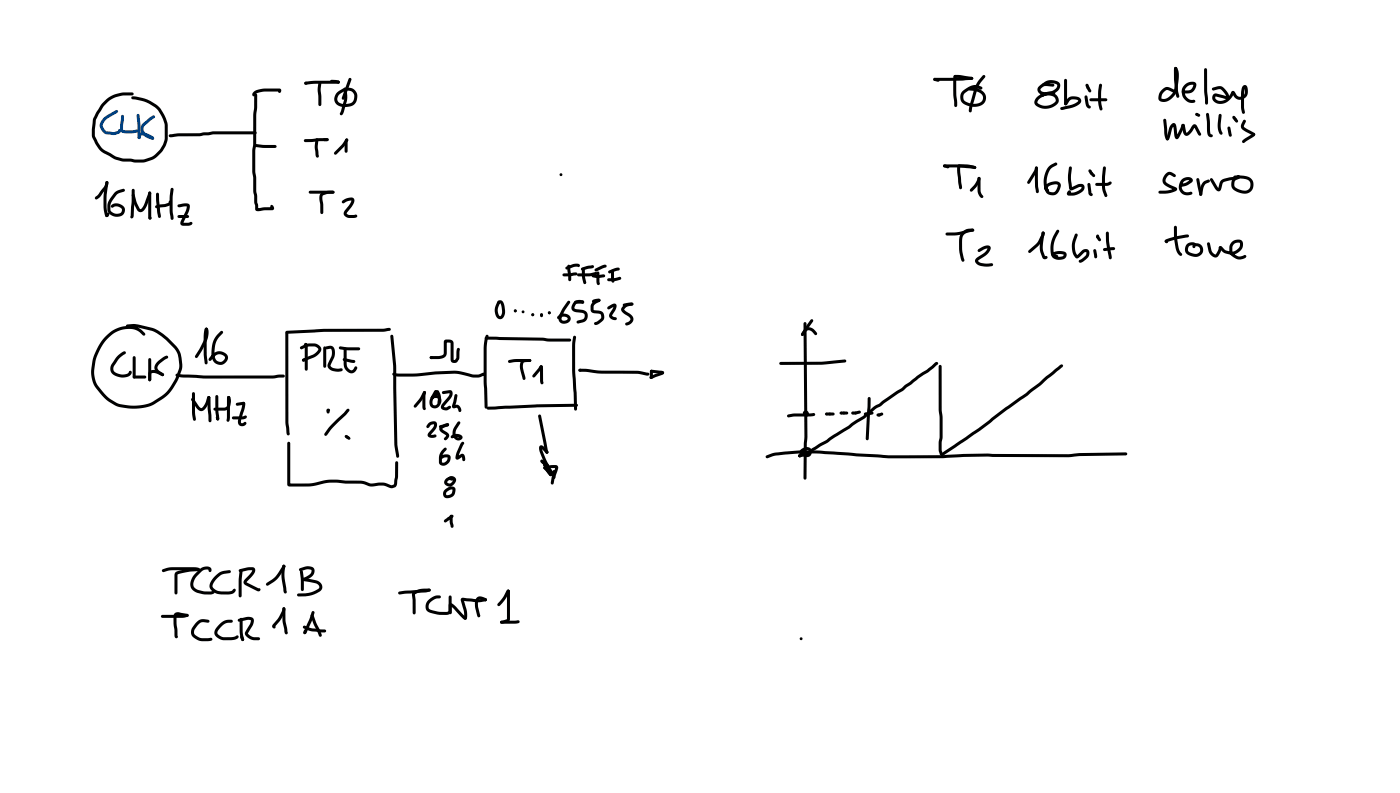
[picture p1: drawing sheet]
<svg xmlns="http://www.w3.org/2000/svg" width="337mm" height="190mm" viewBox="0 0 337 190" stroke-linecap="round" stroke-linejoin="round" font-family="sans-serif">
<g fill="#004080">
<path d="M24.9 28.4l3-1.9h.4l.1 .3-.2 .3-2.1 1.2a2.09 2.09 0 0 0-1.4 2.1l.5 .8 .5 .3 1.8 .2 .8-.3 .2-.3a.49 .49 0 0 1 .6 .3 .49 .49 0 0 1-.3 .6l-.2 .1a4 4 0 0 1-2.9 .2 2.22 2.22 0 0 1-1.7-1.7 2.22 2.22 0 0 1 .9-2.2z"/>
<path d="M29.2 27.7h.5l.1 .2-.2 3.3 2 .1 1.5-.2 .2 .1v.5l-1.2 .3h-1.5h-1l-.5-.3-.2-.5v-1z"/>
<path d="M32.9 27.5l.3-.2 .3 .4 .3 2.3v3.1l-.4 .3-.3-.4z"/>
<path d="M33.5 32a3.5 3.5 0 0 1 3.6 1.2l-.4 .3-1.5-.8-1.2-.1a.64 .64 0 0 1-.8 .7v-.8z"/>
<path d="M34.2 29.7l1.9-1.5 .7-.5 .4 .1v.4l-2.3 1.9a1.33 1.33 0 0 0 .5 2.2l1.5 .6a.44 .44 0 0 1-.1 .6 .44 .44 0 0 1-.6 0 2.57 2.57 0 0 1-2.3-3.3z"/>
<circle cx="33.5" cy="33.1" r=".36"/>
<circle cx="36.7" cy="33.2" r=".36"/>
</g>
<g fill="#000">
<path d="M73.2 19.8l.4-.2 2.2-.2h5.5l.4 .3-.5 .4h-5.4l-2.3 .3-.3-.2zM79.4 19.3a1.89 1.89 0 0 1 1.7 0l.5 .2v.5l-1.9-.1-.4-.4zM81.1 19.5h.5v.5h-.5zM83.9 18.8h.5l.1 .4-1.7 4.5-.3 .3-.3-.1v-.4zM224.5 18.8l9.1-.3 .4 .3-.4 .4-2.2 .2h-6.7l-.4-.3zM224.4 18.8l.3-.1 .9 .2 .3 .4-.1 .2-.4 .1-.9-.2-.2-.3zM229.3 18.1l.3-.1 .4 .4-.1 4.4 .2 2.6-.4 .3-.3-.3-.2-2.6-.1-3.8zM229.3 18.2l.3-.2h1.3l2.7 .5 .4 .3-.4 .4-4-.5-.3-.1zM236.2 18.1l.3-.1 .4 .4-1.1 1.3a20.6 20.6 0 0 0-2.2 6.8l-.1 .4h-.5l-.1-.5 .3-1.4a17.1 17.1 0 0 1 2.1-5.7zM255.9 19l.3-.1 .3 .4v5.6l-.3 .4-.4-.5zM282.3 16.2l.3-.1 .4 .3-.1 2.7 .3 3 .3 1-.4 .4-.3-.2-.3-1.5-.3-2.7zM289.6 16.5l.2-.1 .4 .3v5.2l.2 2.9-.4 .3-.3-.3-.2-2.9z"/>
<path d="M24.8 24.6a7 7 0 0 1 4.9-2.4h2.1l.3 .4-.3 .3h-2.1a6.5 6.5 0 0 0-5 3l-1.6 2.9-.3 3.8 .8 1.6 .9 1.3 .7 .6 1.4 .7a7.3 7.3 0 0 0 5.1 1.3 6.2 6.2 0 0 0 7.9-4.8v-3.2a7.9 7.9 0 0 0-2.4-4.4 11.7 11.7 0 0 0-5.6-1.9v-.6l.3-.1a9.9 9.9 0 0 1 6.6 2.9 9.8 9.8 0 0 1 1.8 4.1v2.8a6.9 6.9 0 0 1-9 5.9 7.7 7.7 0 0 1-5-1.3l-1-.5a5.1 5.1 0 0 1-2.6-3l-.6-1.4 .2-3.9 .8-1.7zM40.6 32.4l2.1-.4h5.2l3.4-.4h10.1l.3 .3-.3 .4h-10.2l-3.2 .4h-5l-1.8 .3-.6-.1zM60.9 22.1l.6-.4a12.2 12.2 0 0 1 6-.3l.1 .3a.39 .39 0 0 1-.3 .5 .39 .39 0 0 1-.5-.3l.1-.2 .3 .3h-3.1a3.2 3.2 0 0 0-2.7 .7l-.1 .4a.47 .47 0 0 1-.6-.3 .47 .47 0 0 1 .1-.6zM61.2 34.7l4.9 .1 .4 .4-.4 .3h-3.1l-1.6-.2-.3-.3zM61.2 22.5h.5l.1 .3v3l-.2 1.9v7.1l-.2 1.4v5l.2 2.2a8.4 8.4 0 0 0 .2 3.6l.3 3.3-.2-.3 3.5-.2-.2 .3-.2-.5 .1-.3a.63 .63 0 0 1 .7 .4 .63 .63 0 0 1-.4 .8l-3.6 .2a.74 .74 0 0 1-.5-1.1l-.4-3.6v-3.3l-.3-1.5 .3-13.5zM73.1 33.5l5.6-.3 .3 .3-.3 .4-5.3 .2-.3-.1zM75.9 33.3h.5l.2 .2-.2 1.8 .3 2.2-.1 .3a.51 .51 0 0 1-.6-.1 .51 .51 0 0 1-.2-.5l-.1-1.9zM76.7 19.7h.4l.2 .3-.2 1.7 .2 3.4-.4 .4-.4-.4-.1-3.4zM77.7 33.3l1-.1 .3 .3-.3 .4h-.8l-.2-.1zM83.1 33.4h.5l.1 .3-.8 1.3-2 2.1h-.5v-.5l1.8-1.9zM81 22.2l1.8-1.1h.4l.1 .3-.1 .3-1.2 .7a1.63 1.63 0 0 0-.9 1.7 1.77 1.77 0 0 0 2.2 .9l.4-.1a1.38 1.38 0 0 0 1.4-1.2l-.1-1.2-.3-.4-.6-.3a.86 .86 0 0 1-1-.4l.1-.3a2.27 2.27 0 0 1 2.6 1.4 2.27 2.27 0 0 1-1 2.8 3.3 3.3 0 0 1-4.3-.7 2.1 2.1 0 0 1 .5-2.4zM82.7 21.1l.3-.1 .3 .4 .2 1.6a10.9 10.9 0 0 1-.9 4.1l-.3 .5-.3 .1-.2-.1-.1-.2 1-3.6z"/>
<path d="M83.1 33.4l.3-.1 .3 .3-.1 .3v2.5l-.4 .3-.4-.3 .1-2.4zM226.8 39.6l4.1-.1 2.7 .3a.67 .67 0 0 1 .8 0 .67 .67 0 0 1 .2 .7l-.3 .1-3.4-.4h-3.9l-.2-.1zM231.4 21.9a4 4 0 0 1 3.8-1.4l.8 .3 .2 .4-.4 .3-.8-.3a3.7 3.7 0 0 0-3.3 1.5 1.4 1.4 0 0 0 1.2 2 2.57 2.57 0 0 0 3.3-.7 1.51 1.51 0 0 0-1.4-2l-1.7-.2-.3-.4 .1-.3a4 4 0 0 1 3.7 1.2 2.16 2.16 0 0 1 .1 2.4 2.16 2.16 0 0 1-2.2 1 3.5 3.5 0 0 1-3.6-1.6v-1.4zM249.7 20.8l.8-.6 .7-.2 2 .1 .3 .4-.4 .3-2.1-.1-.8 .6a.5 .5 0 0 0 0 .5 .5 .5 0 0 0 .5 .3 2.7 2.7 0 0 0 3.4-1.4l.1-.2a2.47 2.47 0 0 0-3.3 .2l-.4-.4a2.76 2.76 0 0 1 4.3-.1 2.14 2.14 0 0 1-1.8 2.4 2.76 2.76 0 0 1-3.5-.6l-.1-.6zM249.2 23.4l.9-.7a5.3 5.3 0 0 1 3.2-.7l.3 .1v.5l-1.2 .1a3.6 3.6 0 0 0-3 1.7v.2a2.89 2.89 0 0 0 4.4-.5 1.46 1.46 0 0 0-1.9-1.2l-1.5 .4-.3-.4a2.74 2.74 0 0 1 2.7-.6 1.75 1.75 0 0 1 1.7 1.6 1.75 1.75 0 0 1-1.5 1.9 3.3 3.3 0 0 1-4.3-1l.1-.8zM252.1 40l1.6-.9h.4v.5l-1 .5a4.6 4.6 0 0 0-.8 5.9l.5 .2a1.13 1.13 0 0 0 1.3-1.1l.2-.3a.37 .37 0 0 0-.1-.5 .37 .37 0 0 0-.4 0l-1.4 .3-.6 .7a.41 .41 0 0 1 .3 .4 .41 .41 0 0 1-.3 .4 1.07 1.07 0 0 1-.7-1.1 1.07 1.07 0 0 1 .8-1l.2-.1a2.6 2.6 0 0 1 2.5-.1l.2 .1a2.24 2.24 0 0 1-.7 2.7 1.99 1.99 0 0 1-2.2 0 1.99 1.99 0 0 1-.9-1.9 6.1 6.1 0 0 1 1.1-4.7zM256.7 23.6a2.32 2.32 0 0 1 3.2 .4v.4a2.37 2.37 0 0 1-2 1.4l-2.7 .6-.3-.3 .1-.3 .3-.1a7.7 7.7 0 0 0 3.8-1.3l.1-.2a1.74 1.74 0 0 0-2.1 .1l-.6 .9h-.6v-.5zM255.9 24.7l.5-.1 .2 .3-.2 .3h-.5l-.1-.3zM260.8 23l.3-.1 .3 .3 .4 1.9 .4 .6-.3 .4-.5-.2-.3-.5-.4-2.1zM262 23.7l3.9-.1 .3 .4-.3 .3h-3.7l-.3-.3zM264.3 20.2h.5l.1 .3-.2 1.5v2.4l.3 1.8-.3 .3-.4-.2a12.7 12.7 0 0 1 0-6.1zM279.7 28.6l.3-.1 .4 .3 .2 3.4 .4 1.2a.5 .5 0 0 1-.7 .2 .5 .5 0 0 1-.2-.6l-.5-4.1z"/>
<path d="M281.7 29.8a.67 .67 0 0 1 .8-.2 .67 .67 0 0 1 .3 .8l.3 2.4h-.4l1.3-2.8 .4-.2 .3 .3-1.1 2.7a.65 .65 0 0 1-.8 .6 .65 .65 0 0 1-.5-.8l-.3-2.4 .2 .1-.1 .1a4.2 4.2 0 0 0-.8 2.4l-.3 .8-.4 .1-.3-.3 .3-.4-.2 .1 .2-.5a4.5 4.5 0 0 1 1.1-2.8zM282.4 16.2l.2-.1a2.66 2.66 0 0 1 .8 2.6l-.1 .3a7.3 7.3 0 0 1-.7 3.6 3 3 0 0 1-3.8 1.6 2.25 2.25 0 0 1 1-3l.6-.3h.5l1.4 .6 .2 .4-.4 .3-1-.4a1.44 1.44 0 0 0-1.9 1.5v.3a.98 .98 0 0 0 1.4-.1 3.3 3.3 0 0 0 1.8-2.8l.3-2.4-.1-1-.3-.9zM284.7 20.4a1.92 1.92 0 0 1 2.8-.3 2.05 2.05 0 0 1-1.9 2.3l-1.2 .1-.3-.4 .3-.4h1.1a1.35 1.35 0 0 0 1.4-1.4v.1a1.76 1.76 0 0 0-2.1 1.6 1.83 1.83 0 0 0 2.1 2l.4 .1 .1 .2a1.33 1.33 0 0 1-1.8 .2 2.63 2.63 0 0 1-.9-4.1zM284.2 29.9l.2-.2 .3 .2 .5 2 .6-.5 .6-.9a.7 .7 0 0 1 .6-.7 .7 .7 0 0 1 .7 .5l1 1.8v.4l-.3 .1-.3-.1-1-2h.2l-1.2 1.7a.89 .89 0 0 1-1 .4 .89 .89 0 0 1-.7-.8l-.4-1.7zM290 27.2l.3-.1 .3 .3 .3 4.4 .1 .4 .5 .2a.48 .48 0 0 1-.3 .6 .48 .48 0 0 1-.6-.2l-.3-.4-.1-.7zM291.4 21.2l1.6-.5a3.1 3.1 0 0 1 2.5 2.4l-.2 .5-.4 .2-2.7-.6v.4a1.85 1.85 0 0 0 3-.2l.7-1.1a.58 .58 0 0 1 .6-.5 .58 .58 0 0 1 .5 .7l.3 .3a1.01 1.01 0 0 0 1.5 .2l.4-.5-.1-1.4h.2l-.2 1.3v3.4l.2 1.2-.4 .4-.3-.3-.3-1.3 .2-4.5a.73 .73 0 0 1 .6-.9 .73 .73 0 0 1 .8 .8 1.94 1.94 0 0 1-1.1 2.6 1.94 1.94 0 0 1-2.5-1.2l-.1-.1h.4a3.1 3.1 0 0 1-4.8 1.8 1.08 1.08 0 0 1-.4-1.1 1.08 1.08 0 0 1 .9-.8l2.5 .7-1.3-1.6-1.8 .3-.3-.1zM293.1 27.4l.5 .1 .1 .2-.2 2.8 .4 1.5-.4 .4a3.1 3.1 0 0 1-.8-2.8zM295.2 30.5l.2-.1 .4 .3 .3 1.8-.3 .4-.4-.5-.3-1.6zM299 28.8l.4 .1 .1 .2-.4 1.4 2.4 1.4 .3 .4-.2 .2-.4 .1-1.8-1a1.31 1.31 0 0 1-1-1.8zM298.7 33.8l2.7-1.9a.51 .51 0 0 1 .3 .6 .51 .51 0 0 1-.4 .4l-2.4 1.5-.3-.4zM25.4 43.6l.3-.1a1.04 1.04 0 0 1 0 1.6l-.9 1.2a3.1 3.1 0 0 1-1.7 1.6l-.3-.3 2.2-2.7zM25.7 51.1a.49 .49 0 0 1 .6 .4 .49 .49 0 0 1-.4 .6l-.5-.1-.1-.2z"/>
<path d="M25.4 43.6l.3-.1 .4 .3-.5 3a15.5 15.5 0 0 0 .3 4.8v.4l-.5 .1a5.5 5.5 0 0 1-.5-3.8v-1.6zM27.6 46.2l.7-.4 1.3-.5 .3 .1 .1 .3-.2 .4-1.2 .3-.7 .5-1.2 1.8-.2 1.7a1.58 1.58 0 0 0 2.8 .3v-.4a1.61 1.61 0 0 0-1.6-.7l-.7 .3-.3-.1a.87 .87 0 0 1 1-.9 1.79 1.79 0 0 1 2.2 2.2 2.3 2.3 0 0 1-2.3 .9 2.3 2.3 0 0 1-1.8-1.6l.2-1.9zM31.8 46.6l.2-.1 .4 .3 .5 1.9 .8 1.5a1.25 1.25 0 0 0 1-1.1l1-3a.44 .44 0 0 1 .6 .1 .44 .44 0 0 1 0 .5l-1 2.6a1.78 1.78 0 0 1-1.8 1.6l-.5-.4-.8-1.5-.5-2zM31.8 45.4h.5l.1 .3-.3 6.3a.48 .48 0 0 1-.7 .4zM35.8 52.1h.6l-.1 .5h-.5zM35.7 46.1h.5l.2 .3v5.8l-.2-.1 .2 .3-.4 .4-.2-.2-.2-.4zM37.3 49.4l3.1-.7 .2-.5a.48 .48 0 0 1 .6 .3 .48 .48 0 0 1-.1 .6l-.3 .3-.9 .3-2.2 .3-.3-.1zM37.6 46.4l.3-.1 .3 .3 .5 5.4-.4 .4-.3-.4-.2-1-.3-2.9zM41.1 45.2h.5l.1 .3-.2 2.2v2.9l.2 1.9-.3 .3a1.05 1.05 0 0 1-.5-1.2l-.1-.9a19.1 19.1 0 0 1 .3-5.5zM42.7 49.2a2.95 2.95 0 0 1 2.9 0v.6l-.3 1.1-1.2 2.7-.1-.1h1.4a.59 .59 0 0 1 .9 .1l-.3 .4-.8 .2h-1.4l-.5-.5a5.3 5.3 0 0 1 1.2-2.6l.4-1.6 .1 .1h-.9a.99 .99 0 0 1-1.5-.2zM42.7 51.8l2.4-.1 .4 .3-.4 .4h-2.1l-.3-.1zM74.3 45.9l5.8-.1 .3 .4-.3 .3h-5.5l-.4-.3z"/>
<path d="M77.1 46.5a4.2 4.2 0 0 1 3.2-.6v.5l-.2 .1-1.4 .1-1 .3a1.01 1.01 0 0 0-.2 1.3l.2 2.9-.3 .3-.4-.3v-1.9a2.96 2.96 0 0 1 .1-2.7zM82.3 48.2l.4-.3a1.81 1.81 0 0 1 2.4-.1l.1 .6-.3 .6-1.6 2.3 .7 .3h1.8a.59 .59 0 0 1-.2 .6 .59 .59 0 0 1-.6 .2h-1.1a1.13 1.13 0 0 1-1.1-.5 1.13 1.13 0 0 1 0-1.3l1.2-1.4 .5-1-1 .1-1 .6-.4-.4zM227.4 56l3.1-.3 3.3-.8 .3 .1 .1 .3-.3 .3-4.1 1h-2.2l-.2-.1zM226.8 39.6l.4-.1 .8 .2 .2 .4-.1 .2-.3 .2-1-.4zM230.3 39.6l.2-.1 .4 .4-.1 1.5 .5 3.5-.1 .5h-.5a16.6 16.6 0 0 1-.4-5.8zM235.1 42.6a.49 .49 0 0 1 .6 .2 .49 .49 0 0 1-.1 .6l-1.1 1.7-.8 .9h-.5v-.6l1.1-1.2zM231.2 55.8l1.2-.8h1.7v.5l-1.1 .2a2.02 2.02 0 0 0-1.7 2 10.4 10.4 0 0 0 .5 4.7v.4l-.3 .1-.4-.4a12.3 12.3 0 0 1-.5-5.3l.2-.8zM230.2 39.7a3.2 3.2 0 0 1 2.3-.2l2.1 .5v.5l-.4 .1a9.1 9.1 0 0 0-3.6-.4l-.3-.1zM235.2 59.9l1.1-.7a1.1 1.1 0 0 1 1.9 .4l-.8 1.4-2.3 1.6 .4 .4a4.5 4.5 0 0 0 2.8 .2l.3 .1 .1 .5a5.2 5.2 0 0 1-3.6-.2 .96 .96 0 0 1-.7-.9 .96 .96 0 0 1 .6-.9l1.6-1.1 .8-1.1 .1 .1-.7 .1-1.4 .8-.4-.4zM235.1 42.6h.5l.1 .2v3.1l.7 1.3a.58 .58 0 0 1-.6 .3 .58 .58 0 0 1-.4-.5l-.4-1.1zM248.9 40.1a.53 .53 0 0 1 .6 .2 .53 .53 0 0 1-.1 .7l-1.8 3-.3 .2-.3-.1v-.5l1.5-2.5zM248.9 40.1l.2-.1 .4 .3a19.6 19.6 0 0 0 .2 5.7l-.3 .4-.4-.3a19.8 19.8 0 0 1-.2-5.8z"/>
<path d="M250.6 55.7h.4l.1 .3-.4 2.6v1.6l.6 1.4h-.1h.5a.6 .6 0 0 1-.4 .7 .6 .6 0 0 1-.7-.4l-.6-1.5-.1-.9 .4-2.8zM254 55.3l.3-.1 .3 .3-.7 1.5a4.3 4.3 0 0 0-.2 4.5 1.5 1.5 0 0 0 2-.2l-.8-.3-1 .1-.3 .2-.1-.1 .8 .1a.62 .62 0 0 1-.3 .7 .62 .62 0 0 1-.8-.2 .79 .79 0 0 1-.2-.9 .79 .79 0 0 1 .7-.5 2.34 2.34 0 0 1 2.6 .4 1.28 1.28 0 0 1-1.6 1.6 1.88 1.88 0 0 1-2.2-2.2v-1.1l.3-1.4zM257.1 40.1h.5l.1 .2-.3 2.4 .3 2.4-.2-.1 1.6-.7a1.03 1.03 0 0 1 1.5 .3 1.03 1.03 0 0 1-.4 1.4 4.1 4.1 0 0 1-3.5 .9 .68 .68 0 0 1-.1-.8 .68 .68 0 0 1 .7-.3l.1 .3-.2 .5-.2-.3a3.6 3.6 0 0 0 2.8-.8l.2-.6h-.6l-1.3 .7a.68 .68 0 0 1-.9 0 .68 .68 0 0 1-.2-.8l-.3-2.6zM258.5 56.2h.5l.1 .3-.5 1.4a3.9 3.9 0 0 0 .5 3.5h-.3l1.2-1.1a1.08 1.08 0 0 1 1.5-.3 1.08 1.08 0 0 1 .2 1.5l-1.4 1.4-.5 .2-.4-.1a.44 .44 0 0 1 .3-.6l1.3-1 .1-.8h-.4l-.8 .8a1.06 1.06 0 0 1-1.3 .6 4.4 4.4 0 0 1-.7-4.4zM261.5 44l.3-.1 .3 .4 .3 2 .3 .5-.4 .3-.4-.2-.2-.4-.3-2.2zM263.4 44l2.7-.1 .8-.3 .4 .3-.4 .5-.8 .3h-2.5l-.2-.1zM265.2 59.7l2.5-.3 .4 .3a.76 .76 0 0 1-1 .4l-1.6 .2-.3-.1zM265.3 40.1h.5l.1 .2-.3 2.9a6.4 6.4 0 0 0 .6 3.7l-.1 .3-.2 .2-.4-.3a8.2 8.2 0 0 1-.6-4.8zM265.9 55.7l.3-.1 .4 .4v2.1l.7 3.7-.1 .4-.3 .1-.4-.3-.5-3.4zM280.1 57.7a15.8 15.8 0 0 1 5.4-1.4l.3 .4-.3 .3-3.2 .6-2 .7-.3-.4zM280.1 57.7l.4-.1 .3 .5-.1 .2a.49 .49 0 0 1-.7-.2zM280.2 41.8l.5-.4 .6-.1 1.2 .6 .2 .3-.4 .4-1-.6a1.13 1.13 0 0 0-1 .8 1.13 1.13 0 0 0 .3 1.2l2.1 1a.5 .5 0 0 1 .3 .5 .5 .5 0 0 1-.4 .4l-1.9 .6-2.1-.1-.1-.2 .3-.4h1.8l1.7-.6 .1 .5-2-1a1.7 1.7 0 0 1-.2-2.9z"/>
<path d="M282.3 54.3l.3-.1 .3 .4 .1 2.6 .3 2.3 .3 .8 .6 .8a.57 .57 0 0 1-.6 .3 .57 .57 0 0 1-.4-.4 7.7 7.7 0 0 1-1-4zM284.1 43.1a1.6 1.6 0 0 1 2.7 .2 2.76 2.76 0 0 1-1.9 1.4l-.9 .2-.4-.4 .3-.3 1.1-.3 1.1-.7v.2a1.29 1.29 0 0 0-1.8 .6l-.2 .6a1.36 1.36 0 0 0 .6 1.4 1.36 1.36 0 0 0 1.5 .1h.4l.1 .3a1.86 1.86 0 0 1-2 .4 2.2 2.2 0 0 1-.6-3.7zM285.3 58.6a1.61 1.61 0 0 1 2.2 0l-.3 1-.5-.1 .1-.7-.1 .1a.92 .92 0 0 0-1.1 1l.2 .6 1.2 .4a1.01 1.01 0 0 0 1.3-.2 1.01 1.01 0 0 0 0-1.3l-1-.4a.54 .54 0 0 1 .3-.6 .54 .54 0 0 1 .6 .1 1.7 1.7 0 0 1 .9 2.3 1.7 1.7 0 0 1-2.2 .9 1.85 1.85 0 0 1-2.1-1.8l.2-.7zM287.7 42.9l.2-.1 .4 .3 .7 3.4-.1 .4-.3 .2-.3-.4-.7-3.5zM289.2 43.7l1.2-.6 .4 .1 .1 .3-.2 .3-.8 .3-.3 .4-.6 2.3-.4 .3-.3-.4 .2-1.2 .2-.9zM290.3 58.3h.4l.6 2 .6 .7 .4 .1 .6-1.3a.52 .52 0 0 1 .7-.6v.5l.1-.1a2.96 2.96 0 0 1-1.4 2.3 2.14 2.14 0 0 1-1.8-1.6l-.3-1.7zM291 42.9l.2-.1 .3 .1 1.5 2.4h-.2l.4-1.5 .5-.6 1.8-.6 2-.3-.1 .3 .1-.3 .2-.1a.5 .5 0 0 1 .3 .6 .5 .5 0 0 1-.6 .3l-3.2 .6-.3 .4-.3 1a.79 .79 0 0 1-.7 .9 .79 .79 0 0 1-.8-.7l-1.2-2zM293.1 59.2h.5l1 .9a2.38 2.38 0 0 0 3.1-.4 1.27 1.27 0 0 0 .3-1.4 1.36 1.36 0 0 0-1.8 1.1l.1 1.2 .6 .6 1 .4 1.4-.4 .3 .4a2.14 2.14 0 0 1-2.6 .5 2.28 2.28 0 0 1-1.4-1.3l-.1-1.4a1.93 1.93 0 0 1 1.2-1.7 1.93 1.93 0 0 1 2 .3 2.67 2.67 0 0 1-1.1 2.8 2.67 2.67 0 0 1-2.9 .1l-.7-.3-.7-.8h.1l-.3-.1zM296.5 42.3l1.3-.2 1.8 .2a2.13 2.13 0 0 1 1.7 2.6 2.13 2.13 0 0 1-2.7 1.6 2.94 2.94 0 0 1-2.5-1.5 1.99 1.99 0 0 1 1.8-2.8l.2 .3-.1 .3h-.4l.2 .1a1.31 1.31 0 0 0-1 .9 1.31 1.31 0 0 0 .4 1.4l1.9 .6a1.39 1.39 0 0 0 1.5-1.1 1.39 1.39 0 0 0-.9-1.6l-1.9-.2h-1l-.2-.1zM49.3 78.9l.3-.2 .4 .4-.3 1.5 .1 5.3a1.62 1.62 0 0 1 0 1.5l-.3 .1-.3-.3-.2-1.9v-4.7zM68.7 79.6l9.1-.6h14.3l1.5-.2 .4 .3-.4 .4-1.5 .2h-14.3l-8.9 .5-.2-.1zM119.7 72.3h.5l.1 .3-.5 1.1a2.22 2.22 0 0 0 .3 2.2h.2l.2-.3 .2-1-.4-1.8h-.5a.61 .61 0 0 1 .4-.7 .61 .61 0 0 1 .8 .5l.1 .2a4.8 4.8 0 0 1 .2 2.9 1.14 1.14 0 0 1-1.3 1 1.14 1.14 0 0 1-1-1.3v-1.4z"/>
<path d="M135.3 65.8l3.2-.4 .3 .4a.74 .74 0 0 1-.9 .4l-2.3 .2-.3-.1zM136 64.2l2.2-.8h.9l.3 .3-.1 .4-.2 .1-.4-.3 .2 .2h-.9l-1.7 .7-.3-.1zM136.4 72.4l.3-.2 .3 .1v.5l-1.8 2.9a.79 .79 0 0 0 .1 1.3l1-.2 .2-.3-.3-.3a1.31 1.31 0 0 0-1.6 .3l-.3 .2a.53 .53 0 0 1-.3-.6 .53 .53 0 0 1 .4-.4 1.66 1.66 0 0 1 1.7-.3 1.66 1.66 0 0 1 1.1 1.4 1.51 1.51 0 0 1-2.2 .9 1.51 1.51 0 0 1-.4-2.3zM136.5 63.7l.2-.1 .4 .3 .2 2.5a.86 .86 0 0 1-.3 1.2 .85 .85 0 0 1-.4-1.2l-.2-1.7zM138.1 72.3l2-.1 .3 .4-.3 .3h-1.7l-.3-.1zM138.8 65.8l2.9-.1 1.6-.4 .3 .4-.2 .3-1.8 .4h-2.5l-.3-.1zM138 72.6a2.02 2.02 0 0 1 2.3-.3l.1 .3-.1 .2-.4 .1a1.13 1.13 0 0 0-1.3 0 1.13 1.13 0 0 0-.4 1.3l1.8 .2a1.54 1.54 0 0 1 1.3 1.5 1.54 1.54 0 0 1-1.2 1.6l-1.1 .2-.3-.1v-.4l1.5-.6 .4-.6-.1-.5-.2-.2-1.4-.3a1.29 1.29 0 0 1-1.4-.6 1.29 1.29 0 0 1 .3-1.6zM139.7 64.4l1.3-.5 1.4-.2 .3 .1 .1 .2a1.4 1.4 0 0 1-1.4 .6l-1.4 .4-.3-.1zM140 64.4l.2-.1 .4 .3v1.9l.3 1.4-.3 .4-.4-.3-.3-1.2zM142.4 72.1l.9-.3a.58 .58 0 0 1 .7 0 .58 .58 0 0 1 .2 .6l-1.3 .2v-.4l.3 .4a.44 .44 0 0 1-.7 .2 .44 .44 0 0 1-.1-.7zM142.3 66l1.5 .1 1.3-.2 .3 .1v.5a4.5 4.5 0 0 1-3.1 0zM143 64.7l1.6-.9a.8 .8 0 0 1 1.3 .1l-.1 .3-2.4 1-.4-.1z"/>
<path d="M143.5 65.3l.2-.1 .4 .4v2.8a.55 .55 0 0 1-.6-.1 .55 .55 0 0 1-.1-.6zM142.4 72.8l1.3-.9h.5v.5l-1.1 .6-.4 .6v.9l1.3 .1a1.46 1.46 0 0 1 1 2.4l-1.3 1a.48 .48 0 0 1-.6 0 .48 .48 0 0 1-.2-.5l.8-.4 .8-.8-.2-.8-1.2-.2a.96 .96 0 0 1-1.1-1v-.9zM146.1 73.7l.9-.6a.73 .73 0 0 1 1.1 0 .73 .73 0 0 1 0 1l-1 1.7 1.1 .5a.5 .5 0 0 1-.2 .6 .5 .5 0 0 1-.6-.1 1.04 1.04 0 0 1-.8-1.6l.7-1 .2-.7 .2 .1-1.4 .7-.4-.3zM146 66.9l3-.4 .4 .4a2.07 2.07 0 0 1-2 .7l-1.4-.1zM146.2 65.1l1.3-.6a.96 .96 0 0 1 1.5 .1l-.3 .4-2.1 .7-.3-.1zM147 64.8l.2-.1 .4 .4v2.7a.6 .6 0 0 1-.6-.2 .6 .6 0 0 1-.1-.6zM149.8 73l1.8-.3 .6 .1 .1 .2-.4 .4-1.9 .2-.2-.1zM149.8 73.4l1.1-.5 1-.2 .3 .1v.5l-1.5 .4-.7 .6 1.7 1.3a1.46 1.46 0 0 1 .5 1.6 1.46 1.46 0 0 1-1.5 1l-.3-.1a.65 .65 0 0 1 .7-.8l.4-.4v-.4l-1.4-1.1a1.09 1.09 0 0 1-.8-.9 1.09 1.09 0 0 1 .5-1.1zM193.3 77.5l.2-.1 .4 .3 .2 27.2-.2 10-.4 .3-.3-.3 .2-10zM194.9 76.8l.3-.1 .2 .1v.4l-2.2 3.4h-.6v-.5zM250.5 55.7l.3-.1a.95 .95 0 0 1 0 1.5l-1.2 1.9-1.9 1.7h-.5l.1-.5 2.2-2.2zM262.9 59.9l.3-.1 .3 .3 .3 1.6-.4 .4-.4-.4-.2-1.5z"/>
<path d="M28.2 85.6l1.7-1.2 .4 .3-.6 .6a6.6 6.6 0 0 0-2.3 2.6l-.1 .2a1.24 1.24 0 0 0 1.2 1.7 2 2 0 0 0 2.4-.3l.2-.4 .2-.1a.75 .75 0 0 1 .3 .8 .75 .75 0 0 1-.6 .6 3.2 3.2 0 0 1-4.4-1.4l.1-1.3zM32 90.3l2.8-.1 .4 .4-.4 .3h-2.5l-.3-.1zM32 85.6h.5l.1 .3v4.7l-.3 .3-.4-.3zM25.2 81a7 7 0 0 1 8.6-1.9l1 .9v.5l-.5 .1-.6-.7a5.8 5.8 0 0 0-7.6 1.2 10.9 10.9 0 0 0-3 10.8 10 10 0 0 0 6.2 5.3 11.2 11.2 0 0 0 13.8-9.5l-.3-2.4-.4-.9a16.3 16.3 0 0 0-5.3-4.7l-.6-.2a10.7 10.7 0 0 0-5.9-.8l-.3-.4 .3-.4a11.4 11.4 0 0 1 6.1 .9l.8 .3a15.9 15.9 0 0 1 5.8 5.5l.2 .5a6.6 6.6 0 0 1-.4 5.4 11.6 11.6 0 0 1-15.7 6.7 12 12 0 0 1-5.2-5.6 11.8 11.8 0 0 1 3-10.6zM35.9 89.2a3 3 0 0 1 3.3 .5h-.1l.3 .1v.5a1.21 1.21 0 0 1-1.4-.4 1.29 1.29 0 0 0-1.6-.1l-.2 1.7h-.5l-.1-.3a2.44 2.44 0 0 1 .3-2zM35.7 86.1h.5l.2 .3v4.8l-.4 .4-.4-.4zM37.8 87l1.6-1.3 .6-.3 .3 .1a.82 .82 0 0 1-.8 1l-1.5 1.3a.92 .92 0 0 0 .6 1.5l.7 .4 .1 .6h-.5l-.7-.4a1.69 1.69 0 0 1-.4-2.9zM42.3 89.9l7 .3h16.3l2.5-.2 .4 .3-.4 .4-2.5 .2h-16.7l-5.5-.3-1.1-.3zM46 95.7l.3-.1 .3 .1 1.2 1.9 .6 .4a1.77 1.77 0 0 0 1.1-1.5l.5-1.3h.4l.2 .3-.2 .3 .1-.1a3.7 3.7 0 0 1-2 3.1l-.6-.1-.6-.6-1.3-1.9zM46.3 94.3l.2-.1 .4 .3v4.6l.2 1.6-.4 .4-.3-.3-.2-1.4zM49.4 78.8a.72 .72 0 0 1 .7 1l-.3 1.8-1.1 2.4-1.2 1.9-.3 .1-.2-.1-.1-.4 2-3.5a3.9 3.9 0 0 0 .4-2.7zM49.9 95.2h.5l.2 .3-.1 .3h-.5l-.2-.3z"/>
<path d="M50 95.3l.4-.1 .2 .4 .2 5.5-.3 .4-.4-.4-.2-2.9zM51.4 98l2.5-.1 .5-.2 .4-1.2-.2-1a.48 .48 0 0 1 .6-.2 .48 .48 0 0 1 .3 .6 2.15 2.15 0 0 1-1.3 2.7l-2.5 .1-.3-.2zM51.9 95l.2-.1 .4 .3v3.5l.2 1.9-.4 .4-.3-.4-.2-1.6zM53 79.6l.3-.1 .3 .3-.9 1.1a5.2 5.2 0 0 0-.6 5.7 1.19 1.19 0 0 0 2-.6v-.1a1.54 1.54 0 0 0-2.2-.5l-1.1 1.2-.3 .1-.3-.1a1.02 1.02 0 0 1 .6-1.2l.4-.4a2.19 2.19 0 0 1 3.6 .9 1.97 1.97 0 0 1-2 1.8 1.97 1.97 0 0 1-1.9-2l-.1-.9a6.1 6.1 0 0 1 1.4-4.4zM54.8 95.2h.4l.1 .3v4.9l-.1 .7-.4 .2-.4-.3 .2-5.4zM56.8 96.9l1.8-.4 .3 .4-.3 .4-1.6 .2-.2-.1zM58.3 96.6a.56 .56 0 0 1 .6 .3 .56 .56 0 0 1 0 .6l-1 3.8 .1 .3 .2 .1 .7-.4a.53 .53 0 0 1 .3 .6 .53 .53 0 0 1-.5 .4 1.14 1.14 0 0 1-1.4-.3 1.14 1.14 0 0 1 0-1.4l.8-2.6zM68.7 79.8l.2-.1 .4 .4v21.3l.4 2.8-.4 .4-.4-.4-.3-2.8zM72.1 83.4l1.2-.6a3.3 3.3 0 0 1 3.5 .3 1.22 1.22 0 0 1-.2 2l-1.2 .8-2.3 .9h-.4l-.1-.3 .3-.3 2.5-1.1 1-.9a.4 .4 0 0 0-.2-.7l-.6-.3h-1.3l-1.8 .7-.3-.1zM72.6 86.3l1-.4 .4 .4-.2 .3-.9 .3-.2-.1zM73.1 82.6l.3-.2 .4 .1v.4l-.4 .3-.3-.1zM73.3 82.5l.4-.1 .3 .6v5.7l-.4 .4-.3-.4z"/>
<path d="M77.8 83.3l.3-.1 .3 .4v4.4l-.3 .4-.4-.4zM78.2 83.3l1-.2a1.32 1.32 0 0 1 1.3 1.8 5.3 5.3 0 0 1-.9 2.6 .58 .58 0 0 0 .5 .9l1.1 .2 .8-.1 .4 .3a1.94 1.94 0 0 1-2.3 .4 1.37 1.37 0 0 1-1.2-2l.6-1.3a1.79 1.79 0 0 0 0-2.1l-1 .1-.2-.1zM78.6 98.3l.1-.1a.46 .46 0 0 1 .7 .3l-.1 .3-.4 .1 .3-.3-.1 .6a.55 .55 0 0 1-.6-.1 .55 .55 0 0 1 0-.7zM81.5 83.3l4.7 .1 .4 .4-.4 .4a15 15 0 0 1-4.7-.4zM82.5 86.1l.3-.1 2.3 .5 .3 .3-.3 .4-2.4-.5-.3-.3zM82.7 83.5l.3-.1 .3 .4v3.6a1.17 1.17 0 0 0 1.5 1.4l.5-.7a.52 .52 0 0 1 .6 .4 .52 .52 0 0 1-.3 .6 1.44 1.44 0 0 1-2.6-.3l-.4-1.4zM93.9 80.5l.3-.1 .3 .3 .7 7.1 .3 19 .5 2.8-.4 .4-.4-.4-.4-2.8-.3-19-.7-7zM94.4 89.6l.3-.1 1.4 .2a43.6 43.6 0 0 0 8.5-.5l5.4-.1 4 .9h1l1.4-.5 .4 .5-.4 .4-.4-.4 .2 .3a3.4 3.4 0 0 1-2.2 .4l-4.1-.9-5.2 .2a43 43 0 0 1-9.7 .4l-.6-.3zM101.8 94l.3-.1 .3 .4-.8 1.6-1.5 1.9h-.6v-.4l1.4-1.7zM101.8 94l.3-.1 .3 .3-.1 4.2a.55 .55 0 0 1-.6-.1 .55 .55 0 0 1-.2-.5v-2.7zM106.8 81.7l1.1-.1a.97 .97 0 0 1 1.1 1.1v3.7l.4 .1 .3-.5 .1-2 .4-.4 .4 .3-.3 2.5a1.15 1.15 0 0 1-1.5 .7l-.4-.3-.1-.4v-4l-1-.1 .1-.2v2.7a1.63 1.63 0 0 1-2 1.5h-1.8l-.3-.4 .3-.4h1.9l1.1-.3 .1-3.1zM104.5 93.9a.72 .72 0 0 1 .8 0 .72 .72 0 0 1 .2 .8l-.3 .3-.3-.1-.2-.5 .4-.1v.7l-.4 .4-.3-.1-.1-.9z"/>
<path d="M104.4 93.9l.3-.2 .4 .4-.9 1.6a1.12 1.12 0 0 0 0 1.6h.7a1.22 1.22 0 0 0 .4-1.5l-.3-.2-.6 .1a.62 .62 0 0 1-.9-.2 1.46 1.46 0 0 1 2.2-.3 1.46 1.46 0 0 1 0 2.2 1.38 1.38 0 0 1-1.8 .5 1.38 1.38 0 0 1-.6-1.8zM104.9 93.8l.3-.1a2.73 2.73 0 0 1 .6 3.2h-.5l-.1-.6a2.67 2.67 0 0 0-.4-2.1zM106.3 94.1l1.6-.4a.95 .95 0 0 1 .9 .7 .95 .95 0 0 1-.3 1.1l-1.8 2.2 .6 .2 .8-.4 .2 .1 .2 .2-.2 .3-.6 .4a1.02 1.02 0 0 1-1.3-.1 1.02 1.02 0 0 1-.2-1.3l1.6-1.8 .3-.9h.1l-1.6 .3-.3-.1zM109.4 94.7l.5 .1 .1 .2-.6 2.6-.3-.2 .3-.1a1.21 1.21 0 0 1 1.4 1.6 .56 .56 0 0 1-.7-.5l-.3-.4a.76 .76 0 0 1-1.2-.3zM116.6 81l2.7-.1 11.2 .2 1.4 .2h5.1l.3 .4-.3 .4h-4.7l-1.8-.3-13.6-.2-.4-.4zM117.1 97.8l12-.7 9.5-.1 .4 .4-.4 .3-9.5 .2-10.1 .5h-1.7l-.2-.1zM116.9 80.5h.4l.2 .3-.5 2.6v8.3l.2 6.1-.3 .4-.4-.4-.2-6.1v-7.9l.2-2zM122.2 86.6a12.6 12.6 0 0 1 5.4-.3l.1 .3-.3 .4h-3.3l-1.6 .2-.3-.1zM125.4 86.6l1-.3h1.2v.6l-.9 .1a.77 .77 0 0 0-.9 .2 .77 .77 0 0 0-.1 .8l.6 2.8-.1 .4h-.5l-.5-1.7a3.7 3.7 0 0 1-.1-2.5zM129.8 87.8l.5 .1 .1 .2-.3 .7-1.5 1.8h-.5l-.1-.5zM129.5 99.7l.2-.1 .4 .3 1.7 8.7-.1 .3-.2 .1-.4-.2-.2-.7-1.5-8.1zM129.8 87.9l.3-.1 .3 .1 .1 .3 .1 4a.57 .57 0 0 1-.7-.1 .57 .57 0 0 1-.1-.6z"/>
<path d="M137.9 80.7h.5l.1 .3-.2 2v6.1l.4 9.2-.3 .4-.4-.4-.5-9.2v-6.6zM139.1 88.7a15.2 15.2 0 0 1 5 .3l9.2 .1 2.5 .4 .3 .4-.1 .2-.5 .1-2.2-.4h-4.4a33.6 33.6 0 0 1-8.2-.5h-1.3l-.4-.4zM156.3 88.9l.3-.1 2.6 .3a.47 .47 0 0 1 .3 .7l-.2 .1-.3-.2-2.5-.2-.3-.3zM156.3 88.9h.5l.2 .3v1.5l-.4 .4-.4-.4zM156.2 90.5l2.8-1.2-.1 .2 .4-.3 .2 .1a.58 .58 0 0 1-.5 .8l-2.5 .9-.3-.1zM187.4 87l10.1-.1 5.6-.5 .4 .3-.4 .4-5.6 .5-9.8 .1-.3-.1zM189.3 99.7l1.6-.4 4.7-.1 .4 .4-.1 .2-.5 .2-4.5 .1-1.4 .2-.2-.1zM193.4 79a1.62 1.62 0 0 1 2.4 .2l.6 .8-.1 .4a1.19 1.19 0 0 1-1.2-.8l-.5-.2h-.5l-1.2 1.3-.4-.3zM193.3 98.7h.5l.1 .3-.2 .4v-.3l.3 .2-.2 .2-.4-.5a.6 .6 0 0 1 .7-.3 .6 .6 0 0 1 .4 .7 .72 .72 0 0 1-.7 .6 .72 .72 0 0 1-.7-.5l-.1-.5zM208.7 95.5h.5l.1 .2v2l-.5 7.7-.3 .4-.4-.4zM225.7 87.7l.3-.1 .4 .4 .2 17.4a6 6 0 0 0 0 3.6l-.1 .3h-.5a6.3 6.3 0 0 1-.1-4.3v-4.8l-.2-1.7zM52 100h.5l.2 .6-.1 .3-.3 .1-.3-.1-.1-.6z"/>
<path d="M52.2 100.3l.4 .1 .1 .2-.2 .3h-.4l-.1-.3zM55.8 100.1l2.7-.1a.59 .59 0 0 1 .9 .2l-.2 .3-.7 .2-2.4 .1-.3-.2zM69.2 106.2h.5l.1 .3v9.9l-.1-.2a21.6 21.6 0 0 0 6.4-.3 12.6 12.6 0 0 1 4.8-.7l2.2 .3h3.9l2.2 .7 3.1-.3 1.9 .7 .5-.2 .3-1.8v-3.5l.4-.3 .2 .1 .1 3.7-.3 1.8-.2 .5-1.1 .4-1.8-.6h-1.3a4.1 4.1 0 0 1-3.4-.3l-6.7-.5a13.3 13.3 0 0 0-5.1 .8 24.7 24.7 0 0 1-6.3 .2l-.3-.2-.1-.3zM80.2 101.4l3.2-3.1h.5v.5l-1.8 1.9a18.6 18.6 0 0 0-3.5 3.9l-.3 .1-.3-.1v-.4l1.1-1.5zM103 101.7a1.46 1.46 0 0 1 2-.1 2.19 2.19 0 0 1-1 2.4l-.5 .5v-.1h1.1l.3 .3a1.16 1.16 0 0 1-1.1 .6 1.16 1.16 0 0 1-1-.9l1.4-1.8 .2-.7-.8 .2-.8 .8-.3-.4zM105.6 102.3l2-.6a.45 .45 0 0 1 .3 .5 .45 .45 0 0 1-.6 .3l-1.4 .4-.3-.1zM106.8 107.6l.2-.1 .4 .4-1.1 1.6-.1 1.5 .4 .2a1.24 1.24 0 0 0 1-1.3h-.7l-.7 .3-.2-.1a.8 .8 0 0 1 .8-.9 1.07 1.07 0 0 1 1.4 .3 1.07 1.07 0 0 1-.1 1.4 1.42 1.42 0 0 1-1.2 1 1.42 1.42 0 0 1-1.4-.8v-.1a3.5 3.5 0 0 1 1.3-3.4zM107.3 101.8l.3-.1 .3 .1v.5l-.3 .1-.3-.1zM105.8 102.5a1.81 1.81 0 0 1 2.1-.7v.5l-1.6 .7 .8 .7a1.03 1.03 0 0 1 .9 1.1 1.03 1.03 0 0 1-1.2 .9l-.1-.3 .6-.8-1-.6a.92 .92 0 0 1-.5-1.5zM106.9 117.7l1.3-.8 .4 .3-.2 .3-1.1 .8v.6a.71 .71 0 0 0 1-.2l.4-.3 .1-.8-.6-.1a.55 .55 0 0 1 .3-.6 .55 .55 0 0 1 .6 .1 1.66 1.66 0 0 1-1.1 2.6 1.14 1.14 0 0 1-1.4-.5 1.14 1.14 0 0 1 .3-1.4zM107.2 115l.8-.4 1 .3-.1 .5-.9-.1-.4 .3-.1 .3 .5 .2a.92 .92 0 0 0 .9-.7l-.2-.3-.7-.1a.61 .61 0 0 1 .2-.6 .61 .61 0 0 1 .7 0 1.04 1.04 0 0 1 .8 .9 1.04 1.04 0 0 1-.6 1 1.25 1.25 0 0 1-1.4 .5 1.25 1.25 0 0 1-.9-1.3zM110 101.4l.3-.2 .4 .4-.9 1.4a1.28 1.28 0 0 0 .4 2.1l.3-.1-.1 .1a1.75 1.75 0 0 0-1.7 .2l-.3-.1a.81 .81 0 0 1 .8-.9 1.41 1.41 0 0 1 2 .9 1.41 1.41 0 0 1-1.8 .3 1.41 1.41 0 0 1-.6-1.8l.3-.9z"/>
<path d="M111 106.2h.5l.1 .3-1.1 2.3-.3 1.2-.3-.3 1.1-.7a.99 .99 0 0 1 .8 .7 .99 .99 0 0 1-.3 1.1l-.4-.3-.1-.8h.2l-.7 .5a.57 .57 0 0 1-.8 .2 .57 .57 0 0 1-.2-.8l.4-1.1zM130 110.5h.5l1.4 1.4 1 1.5v.4l-.3 .1-.3-.2-.8-1.2-1.5-1.5zM130.7 112.1l.5-.2 2.4-.2a.62 .62 0 0 1 .6 .8l-.6 2.2a.47 .47 0 0 1-.8 .3l-.1-.2 .2-.7 .6-1.8 .1 .1-2.6 .3-.3-.1zM129.7 107.2a.76 .76 0 0 1 1.2 .2l.9 1.2-.1 .3h-.4l-1.2-1.2 .2-.1 .2 1 1.5 3.2-.1 .4-.2 .1-.4-.4v.1a8.3 8.3 0 0 1-1.7-4.7zM130.7 111.5h.5l1.5 2.5a.58 .58 0 0 1-.6 .3 .58 .58 0 0 1-.4-.5l-1-1.8zM130 110.5h.5l1.4 1.2v.5a1.16 1.16 0 0 1-1.4-.7l-.5-.5zM130.7 112.1l.3-.1 .3 .2 .9 .9 .5 .7-.1 .5h-.4l-1.5-1.7zM130.7 111.5l.5-.1 .9 .9 .8 1v.5l-.6-.1-1.6-1.7zM184.1 109.5l2.2-.8a60.6 60.6 0 0 1 15-.2l12.3 .9 13.1-.1 10.8-.3 19.4 .1 2.5-.3 11.2-.1 .4 .3-.4 .4-11.2 .2-2.5 .2-19.4-.1-10.8 .4h-12.8l-8-.5a77.8 77.8 0 0 0-19.1-.2l-2.4 .7-.3-.1zM191.9 109.3l2.2-.7 1.1-.9 8.7-5.4 1.2-.9 2.3-1.4 2.6-2.3 1.3-.7 .9-.8 4.5-2.9 3.7-3a19.2 19.2 0 0 0 4.4-3.2l.4-.2 .2 .1 .1 .3-.3 .4a19.6 19.6 0 0 1-4.4 3.2l-3.7 3-4.5 2.9-.9 .8-1.2 .7-2.8 2.3-8.7 5.7-1.8 1-3.2 2.1-1.8 .5-.2-.1zM192.5 108a1.5 1.5 0 0 1 1.5-.6 1.5 1.5 0 0 1 1.2 1.1 1.24 1.24 0 0 1-1 1.3 1.24 1.24 0 0 1-1.4-.8v-.3a.51 .51 0 0 1 .6-.6 .51 .51 0 0 1 .4 .7l-.3 .1-.4-.2h.5l-.1 .3 .4 .1a.51 .51 0 0 0 .5-.7 .51 .51 0 0 0-.8-.2l-.8 .5 .3 .3a.52 .52 0 0 1-.7 .2 .52 .52 0 0 1-.3-.6zM226.2 109l9-6.1 6.5-5 4.9-3.4 8.2-6.8 .4-.2 .3 .1 .1 .3-.2 .3-3.5 2.7-1.8 1.7-3.1 2.4-4.9 3.4-6.5 5.1-8.9 6h-.5z"/>
<path d="M39 136.9a7.8 7.8 0 0 1 4.6-.6h3.3a.74 .74 0 0 1 1 .8l-6.7-.1-1.9 .4-.3-.1zM42.2 137.5l1-.4 2.5-.5 2-.2 .3 .4-.3 .4-2 .1-3 .7v4.5l-.4 .3-.4-.3v-4.3zM47.4 136.6l.3-.2 .2 .1v.5l-.2 .2-.3-.1zM47 137.8l1-1.1a1.79 1.79 0 0 1 2.8 0l-.1 .6-.2 .1-.3-.1-.2-.5a1.76 1.76 0 0 0-1.5 .5l-1 1a2.14 2.14 0 0 0-.7 2.9l.7 .5 1.4 .3 1.9 .1a.59 .59 0 0 1 .9 .1l-.3 .4-.8 .2h-1.4l-1.7-.4a2.32 2.32 0 0 1-1.2-3.8zM51.6 138.5l.3-.3a3.2 3.2 0 0 1 1.9-1.1l1.4-.1 .3 .3-.3 .4-1.3 .1a3.7 3.7 0 0 0-2.8 3.2l.9 .8 1.2 .3 2.3-.1 .8-.6a.61 .61 0 0 1 .3 .6 .61 .61 0 0 1-.4 .5l-.9 .3h-2.1a3.3 3.3 0 0 1-2.6-1.2 2.09 2.09 0 0 1 .6-2.7zM57.4 136.9l2.6-.6a.97 .97 0 0 1 1.3 .5l-.2 1-1.8 2.1 2.7 1.5h.5v.5l-.6 .1-2.9-1.4a.88 .88 0 0 1-.5-.8 .88 .88 0 0 1 .6-.8l1.1-1.2 .5-.8h-1.2l-1.8 .4-.2-.1zM57.7 136.8h.5l.1 .3-.2 2.3v3.8l-.1 .2h-.5a22.5 22.5 0 0 1 .2-6.6zM68 135.7l.5 .1 .1 .4a8.5 8.5 0 0 0 0 3.6l.4 2.4-.1 .3a.63 .63 0 0 1-.7-.2 .63 .63 0 0 1-.1-.7l-.3-1.7a7.4 7.4 0 0 1 .2-4.2zM71.9 136.6l1.3-.4a1.72 1.72 0 0 1 2.4 .8 2.23 2.23 0 0 1-1.8 2.2l-.5 .2a.48 .48 0 0 1-.6 .1 .48 .48 0 0 1-.2-.6l.3-.1a3.6 3.6 0 0 0 2-1.2l.1-.5-.1-.2-1-.1-1.6 .4-.2-.1zM72.2 137.1l.3-.1 .3 .3 .2 1.6v2.7l-.3 .4-.4-.4zM72.5 138.9l.3-.1 3 .6a1.54 1.54 0 0 1 1.5 1 1.54 1.54 0 0 1-.5 1.7 7.6 7.6 0 0 1-5.3 1.1l-.1-.3 .3-.3a7.1 7.1 0 0 0 4.8-1.2 .59 .59 0 0 0 0-.9l-.6-.4-3.2-.6-.3-.3zM108.2 123.7l.2-.1 .4 .4 .1 1.7a.74 .74 0 0 1-.2 1.1l-.3-.1-.3-1z"/>
<path d="M38.8 147.8l5.5-.2a.67 .67 0 0 1 1.1 .2l-.4 .4-.9 .2h-5.1l-.2-.1zM42 147.3l1-.2 2.1 .4 .3 .3-.4 .4-2.1-.4-.4 .1 .2 4.9-.2-.2 .3 .4-.4 .3-.4-.4-.3-3.1v-1.8zM47.1 149.6l.7-.6 .8-.3 1.5 .2 .3 .3-.4 .4h-1.7l-1.4 1.5a1.08 1.08 0 0 0 .1 1.5l1.3 .7 2.4-.1 .4 .4-.1 .2-.6 .2h-1.8a2.93 2.93 0 0 1-2.7-1.8l.2-1.2zM52.9 149.8l.4-.3a3 3 0 0 1 2.3-.6l.3 .1v.5l-1 .1a3.2 3.2 0 0 0-2.6 2.6l.6 .6 .8 .3h1.8l1.1-.2a.52 .52 0 0 1 .8 .1l-.3 .4-.7 .3-2.6 .1a2.05 2.05 0 0 1-2.2-2.2l.3-.7zM57.2 148.8l1.9-.6a1.24 1.24 0 0 1 1.9 1.1l-.2 .9-1.2 2 1 .8 1.6 .1 .3 .3-.3 .4h-1.2a2.03 2.03 0 0 1-2.1-1.8l1.2-2.1 .2-.9-.8-.1-2 .5-.3-.1zM57.8 152.7l.3-.1 .3 .2 .3 .8-.1 .3-.3 .1-.3-.2-.3-.8zM57.7 148.5l.3-.1 .3 .4 .1 3.2 .3 1.7-.4 .3-.3-.2-.4-1.8zM68 135.8l.2-.1 .4 .3a7.7 7.7 0 0 1-2.8 3.8l-1.3 .9-.5-.1-.1-.2 .2-.3 1.3-.9a10 10 0 0 0 2.5-3.2zM68 146a.58 .58 0 0 1 .6 .3 .58 .58 0 0 1-.1 .7l-1.3 2.2-1.1 1.3v-.2l.2 .3a.47 .47 0 0 1-.8 .2 .47 .47 0 0 1 .1-.8l1.5-1.8zM68 146h.5l.1 .4a16.4 16.4 0 0 0 .5 5.2v.7a.52 .52 0 0 1-.6-.1 .52 .52 0 0 1-.1-.5 16.6 16.6 0 0 1-.5-5.3zM73.2 151.3h.4l.1 .3-.2 .7-.2 .1-.4-.4zM72.9 150.4l.3-.1 1.7 .6 3.2 .3 .3 .4-.3 .3-3.3-.3-1.8-.6-.2-.4z"/>
<path d="M74.8 147.6l.2-.1 .4 .2 1.9 4.7v.5l-.3 .1-.3-.3-1.4-2.9-.6-1.9zM75 146.8l.5 .1 .1 .2-.4 1.6-1.5 3.4-.4 .3-.4-.4zM95.8 142.2l1.3-.3 5.2-.3a.86 .86 0 0 1 1.3 .2l-.1 .2-1 .3-6.4 .5-.3-.1zM99.2 142.3l1.1-.6 1.1-.3h1.8l.4 .4-.4 .3-2 .1-1.4 .6 .1 4.5-.3 .3-.4-.3-.2-4.5zM103 144.1l1.6-1h1.3v.6l-.8 .1a2.1 2.1 0 0 0-2 2.4l.5 .3a8.6 8.6 0 0 0 3.9 .5l.5-.2a.49 .49 0 0 1 .2 .6 .49 .49 0 0 1-.6 .3h-.1a9.5 9.5 0 0 1-4.4-.6 1.86 1.86 0 0 1-.1-3zM107.9 145.1a.9 .9 0 0 1 1.4 .3l2.9 3.1a.52 .52 0 0 1-.5 .4 .52 .52 0 0 1-.5-.3l-2.9-3 .3-.2v1.8l-.4 .3-.2-.1zM108 143.1h.5l.1 .3v3.8l-.4 .3-.4-.3zM110.8 143.8l.3-.2a19 19 0 0 0 5.5 .1l.3 .1 .1 .3-.2 .3-1.7 .3-3.8-.4 .2-.2 .2 .7a6.9 6.9 0 0 1 .6 3.7l-.4 .4-.3-.1v-.7a10.1 10.1 0 0 0-.9-4zM114.6 143.6l.4-.3h.5a1.5 1.5 0 0 1 1.6 .8l-.4 .3-1.3-.4-.3 .2-.2 1.6 .6 2.2-.4 .3-.4-.5a7.3 7.3 0 0 1-.5-3.2zM121.8 141.8l.4-.2 .3 .4-.8 1.6-1.5 1.9h-.6v-.5l1.3-1.5zM120.3 149.2l4.3-.2 .3 .4-.1 .2-.5 .2h-3.7l-.3-.1zM121.9 141.7l.3-.1 .3 .2 .1 .3v6.7l-.3 .5-.9 .4a.86 .86 0 0 1-1.2-.2l.1-.3 1.6-.5z"/>
<circle cx="282.6" cy="16.4" r=".36"/>
<circle cx="73.5" cy="20" r=".37"/>
<circle cx="83.4" cy="33.6" r=".36"/>
<circle cx="284.4" cy="30.1" r=".36"/>
<circle cx="25.7" cy="51.8" r=".37"/>
<circle cx="250.8" cy="56" r=".36"/>
<circle cx="49.6" cy="79.1" r=".36"/>
<circle cx="140.1" cy="72.6" r=".36"/>
<circle cx="144" cy="72.1" r=".36"/>
<circle cx="55" cy="95.5" r=".36"/>
<circle cx="103.7" cy="85.9" r=".38"/>
<circle cx="130.1" cy="88.1" r=".37"/>
<circle cx="139.4" cy="88.9" r=".38"/>
<circle cx="131" cy="111.7" r=".36"/>
<circle cx="131" cy="112.4" r=".37"/>
<circle cx="131.5" cy="108.6" r=".36"/>
<circle cx="131.6" cy="111.9" r=".36"/>
<circle cx="132.4" cy="114" r=".36"/>
<circle cx="192.2" cy="109.5" r=".36"/>
<circle cx="192.2" cy="109.5" r=".37"/>
<circle cx="68.2" cy="136" r=".36"/>
<circle cx="116.7" cy="144.1" r=".37"/>
<circle cx="122.2" cy="142" r=".37"/>
</g>
<g fill="#000">
<path d="M261 20.6l.6-.3 .3 .7-.1 .3h-.5z" fill-rule="evenodd"/>
<path d="M261.3 20.8l.2-.1 .3 .2 .5 .8v.4l-.3 .1-.3-.2-.5-.8z" fill-rule="evenodd"/>
<path d="M287.4 27.2l.3-.1 .6 .3 .2 .3-.1 .3-.2 .1-.7-.3-.2-.3z" fill-rule="evenodd"/>
<path d="M296.3 28.4l.6-.4 .4 .6-.4 .4z" fill-rule="evenodd"/>
<path d="M296.7 28.4l.2-.1 .3 .1 .4 .5-.1 .5-.2 .1-.3-.2-.4-.4z" fill-rule="evenodd"/>
<path d="M261.7 41.2l.6-.4 .4 .6-.1 .5-.3 .1-.3-.2z" fill-rule="evenodd"/>
<path d="M262.1 41.4h.5l.6 .5v.6h-.5l-.6-.6z" fill-rule="evenodd"/>
<path d="M263.6 56.7l.3-.1 .3 .1 .4 .7v.5l-.3 .1-.3-.2-.4-.7z" fill-rule="evenodd"/>
<path d="M263.5 56.7h.7l-.1 .5h-.5z" fill-rule="evenodd"/>
<path d="M129.9 75.4l.3-.1a.49 .49 0 0 1 .4 .4 .49 .49 0 0 1-.4 .5 .53 .53 0 0 1-.3-.8z" fill-rule="evenodd"/>
<path d="M198.7 99.1l1 .1v.5l-1 .1z" fill-rule="evenodd"/>
<path d="M199.2 99.2l1.1-.1 .4 .4-.4 .3h-.8l-.4-.3z" fill-rule="evenodd"/>
<path d="M202.2 98.9l.9 .1v.5l-.9 .1z" fill-rule="evenodd"/>
<path d="M202.6 99l1-.1 .3 .3-.3 .4h-.7l-.3-.1z" fill-rule="evenodd"/>
<path d="M205 98.9l.9 .1v.5l-.9 .1z" fill-rule="evenodd"/>
<path d="M205.4 99l1.2-.4 .4 .4-.3 .3-1 .3-.3-.1z" fill-rule="evenodd"/>
<path d="M208 99.1l.7 .1v.5l-.7 .1z" fill-rule="evenodd"/>
<path d="M208.2 99.2l1.4-.3 .4 .3-.3 .4-1.2 .2-.3-.1z" fill-rule="evenodd"/>
<path d="M211 99.3l.7 .1v.5l-.7 .2z" fill-rule="evenodd"/>
<path d="M211.1 99.5l.9-.4 .3 .4-.2 .3-.7 .3-.3-.2z" fill-rule="evenodd"/>
<path d="M83.4 104.5l.5 .6-.3 .3-.6-.3z" fill-rule="evenodd"/>
<path d="M83.3 104.8l.3-.1 .5 .3 .2 .3-.1 .3-.3 .1-.5-.3-.2-.3z" fill-rule="evenodd"/>
<path d="M132.9 113.7h.5l.1 .2-.4 2.2-.3 .3-.4-.3z" fill-rule="evenodd"/>
<path d="M132.9 113.2l.7 .1-.1 .7-.4 .3-.4-.4z" fill-rule="evenodd"/>
<path d="M106.8 124.9l1.1-.7 .3 .4-.1 .3-1.1 .6-.3-.3z" fill-rule="evenodd"/>
<path d="M107.6 124.3l.9-.6 .4 .6-1 .6-.4-.3z" fill-rule="evenodd"/>
<circle cx="261.3" cy="20.5" r=".36"/>
<circle cx="287.7" cy="27.5" r=".36"/>
<circle cx="296.6" cy="28.2" r=".36"/>
<circle cx="134.9" cy="42" r=".36"/>
<circle cx="262" cy="41" r=".36"/>
<circle cx="263.9" cy="56.7" r=".36"/>
<circle cx="123.9" cy="74.7" r=".36"/>
<circle cx="125.7" cy="74.9" r=".36"/>
<circle cx="128.1" cy="75.6" r=".36"/>
<circle cx="130.2" cy="75.6" r=".36"/>
<circle cx="132" cy="75.2" r=".36"/>
<circle cx="198.7" cy="99.5" r=".36"/>
<circle cx="202.2" cy="99.2" r=".36"/>
<circle cx="205" cy="99.2" r=".36"/>
<circle cx="208" cy="99.5" r=".36"/>
<circle cx="211" cy="99.7" r=".36"/>
<circle cx="83.2" cy="104.8" r=".36"/>
<circle cx="133.2" cy="113.2" r=".36"/>
<circle cx="108.7" cy="124" r=".36"/>
<circle cx="192.6" cy="153.4" r=".36"/>
</g>
</svg>
